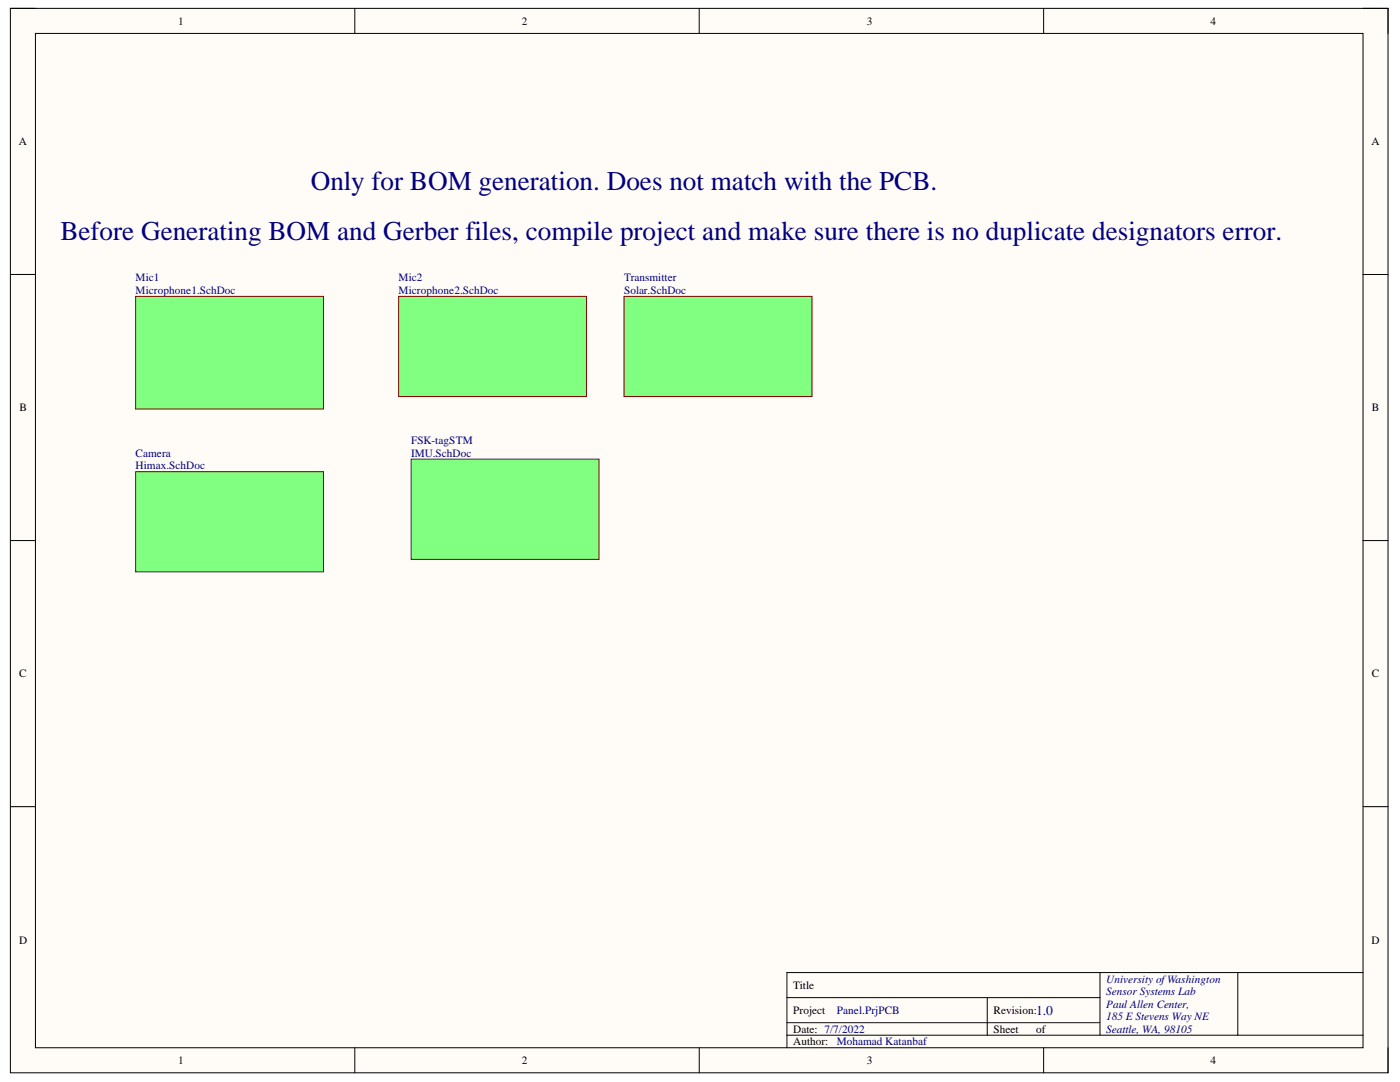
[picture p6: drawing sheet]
<svg xmlns="http://www.w3.org/2000/svg" width="279mm" height="216mm" viewBox="0 0 279 216" stroke-linecap="round" stroke-linejoin="round" font-family="sans-serif">
<defs><g id="words">
<g font-size="5.4" fill="#000080">
<text x="62" y="38">Only for BOM generation. Does not match with the PCB.</text>
<text x="12.1" y="48">Before Generating BOM and Gerber files, compile project and make sure there is no duplicate designators error.</text>
</g>
<text font-size="2.7" fill="#000080" x="206.8" y="202.5">1.0</text>
<g font-size="2.2">
<text x="35.6" y="4.9">1</text>
<text x="104.1" y="4.9">2</text>
<text x="173" y="4.9">3</text>
<text x="241.6" y="4.9">4</text>
<text x="3.8" y="29">A</text>
<text x="273.7" y="29">A</text>
<text x="3.9" y="82.1">B</text>
<text x="273.8" y="82.1">B</text>
<text x="3.8" y="135.2">C</text>
<text x="273.8" y="135.2">C</text>
<text x="3.8" y="188.3">D</text>
<text x="273.7" y="188.3">D</text>
<text x="158.3" y="197.3">Title</text>
<text x="158.3" y="202.3">Project</text>
<text x="198.3" y="202.3">Revision:</text>
<text x="158.3" y="208.6">Author:</text>
<text x="158.3" y="206.1">Date: 7/7/2022</text>
<text x="198.3" y="206.1">Sheet</text>
<text x="206.8" y="206.1">of</text>
<text x="35.6" y="212.3">1</text>
<text x="104.1" y="212.3">2</text>
<text x="173" y="212.3">3</text>
<text x="241.6" y="212.3">4</text>
</g>
<g font-size="2.2" fill="#000080">
<text x="27.1" y="56.1">Mic1</text>
<text x="27.1" y="58.6">Microphone1.SchDoc</text>
<text x="79.6" y="56.1">Mic2</text>
<text x="79.6" y="58.6">Microphone2.SchDoc</text>
<text x="124.6" y="56.1">Transmitter</text>
<text x="124.6" y="58.6">Solar.SchDoc</text>
<text x="82" y="88.6">FSK-tagSTM</text>
<text x="27.1" y="91.1">Camera</text>
<text x="27.1" y="93.7">Himax.SchDoc</text>
<text x="82" y="91.1">IMU.SchDoc</text>
<text x="220.8" y="196.1">University ofWashington</text>
<text x="167" y="202.3">Panel.PrjPCB</text>
<text x="220.8" y="198.6">Sensor Systems Lab</text>
<text x="220.8" y="201.1">Paul Allen Center,</text>
<text x="220.8" y="203.6">185 E Stevens Way NE</text>
<text x="167" y="208.6">Mohamad Katanbaf</text>
<text x="220.8" y="206.1">Seattle, WA, 98105</text>
</g>
</g></defs>
<path d="M2.1 1.7h274.9v212.4h-274.9z" fill-rule="evenodd" fill="#fffcf8"/>
<path d="M2.1 1.7h274.9v212.4h-274.9z" fill="none" stroke="#000" stroke-width=".2"/>
<path d="M7.1 6.7h264.9v202.4h-264.9z" fill-rule="evenodd" fill="#fffcf8"/>
<g fill="none" stroke="#000" stroke-width=".2">
<path d="M2.1 1.7h5M7.1 6.7h264.9v202.4h-264.9zM70.8 1.7v5M139.5 1.7v5M208.3 1.7v5M272 1.7h5v5M2.1 54.8h5M272 54.8h5M2.1 107.9h5M272 107.9h5M2.1 161h5M272 161h5"/>
<path d="M157 199.1h62.5M197 199.1v7.5M219.5 194.1v12.5M247 194.1v12.5M272 194.1h-115v15M70.8 209.1v5M139.5 209.1v5M157 206.6h115M157 204.1h62.5M208.3 209.1v5M277 209.1v5"/>
</g>
<path d="M82.1 91.6h37.4v20h-37.4z" fill-rule="evenodd" fill="#80ff80"/>
<path d="M82.1 91.6h37.4v20h-37.4z" fill="none" stroke="#800000" stroke-width=".2"/>
<path d="M124.5 59.1h37.5v20h-37.5z" fill-rule="evenodd" fill="#80ff80"/>
<path d="M124.5 59.1h37.5v20h-37.5z" fill="none" stroke="#800000" stroke-width=".2"/>
<path d="M27.1 94.1h37.5v20h-37.5z" fill-rule="evenodd" fill="#80ff80"/>
<path d="M27.1 94.1h37.5v20h-37.5z" fill="none" stroke="#800000" stroke-width=".2"/>
<path d="M79.6 59.1h37.4v20h-37.4z" fill-rule="evenodd" fill="#80ff80"/>
<path d="M79.6 59.1h37.4v20h-37.4z" fill="none" stroke="#800000" stroke-width=".2"/>
<path d="M27.1 59.1h37.5v22.5h-37.5z" fill-rule="evenodd" fill="#80ff80"/>
<path d="M27.1 59.1h37.5v22.5h-37.5z" fill="none" stroke="#800000" stroke-width=".2"/>
<use href="#words"/>
</svg>
